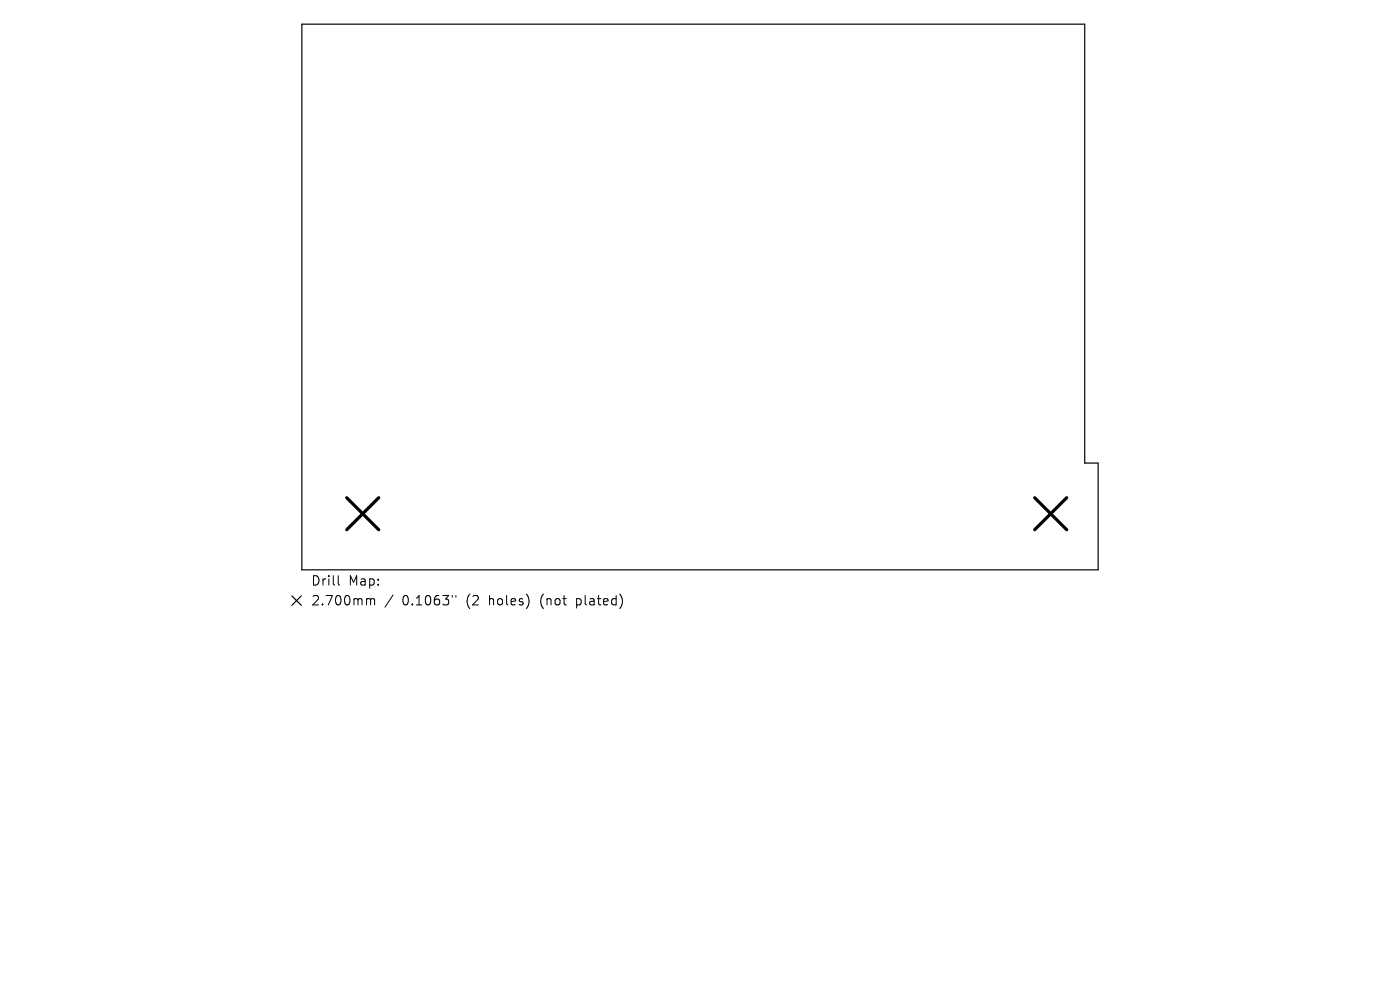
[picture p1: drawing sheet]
<svg xmlns="http://www.w3.org/2000/svg" width="297mm" height="210mm" viewBox="0 0 297 210" stroke-linecap="round" stroke-linejoin="round" font-family="sans-serif">
<defs><g id="words">
<g font-size="2.8">
<text x="65.9" y="124.5">Drill</text>
<text x="73.9" y="124.5">Map:</text>
<text x="65.9" y="128.7">2.700mm</text>
<text x="85.4" y="128.7">0.1063&quot;</text>
<text x="99.1" y="128.7">(2</text>
<text x="104" y="128.7">holes)</text>
<text x="115.1" y="128.7">(not</text>
<text x="122.9" y="128.7">plated)</text>
</g>
</g></defs>
<path d="M64 5.1h166.1v93.1h2.9v22.7h-169zM61.9 126.4l2 2M63.9 126.4l-2 2" fill="none" stroke="#000" stroke-width=".25"/>
<path d="M73.6 105.6l6.7 6.8M80.3 105.6l-6.7 6.8M219.5 105.6l6.8 6.8M226.3 105.6l-6.8 6.8" fill="none" stroke="#000" stroke-width=".68"/>
<path d="M71.8 122.1v1.7l.2 .3M78 127h.3l.3 .3M78.6 127.3l.3-.3 .5 .1 .1 1.2M78.6 127.3v1M83.4 126.2l-1.7 2.6M95.9 126.3v.4M96.7 126.3v.4" fill="none" stroke="#000" stroke-width=".21"/>
<use href="#words"/>
</svg>
